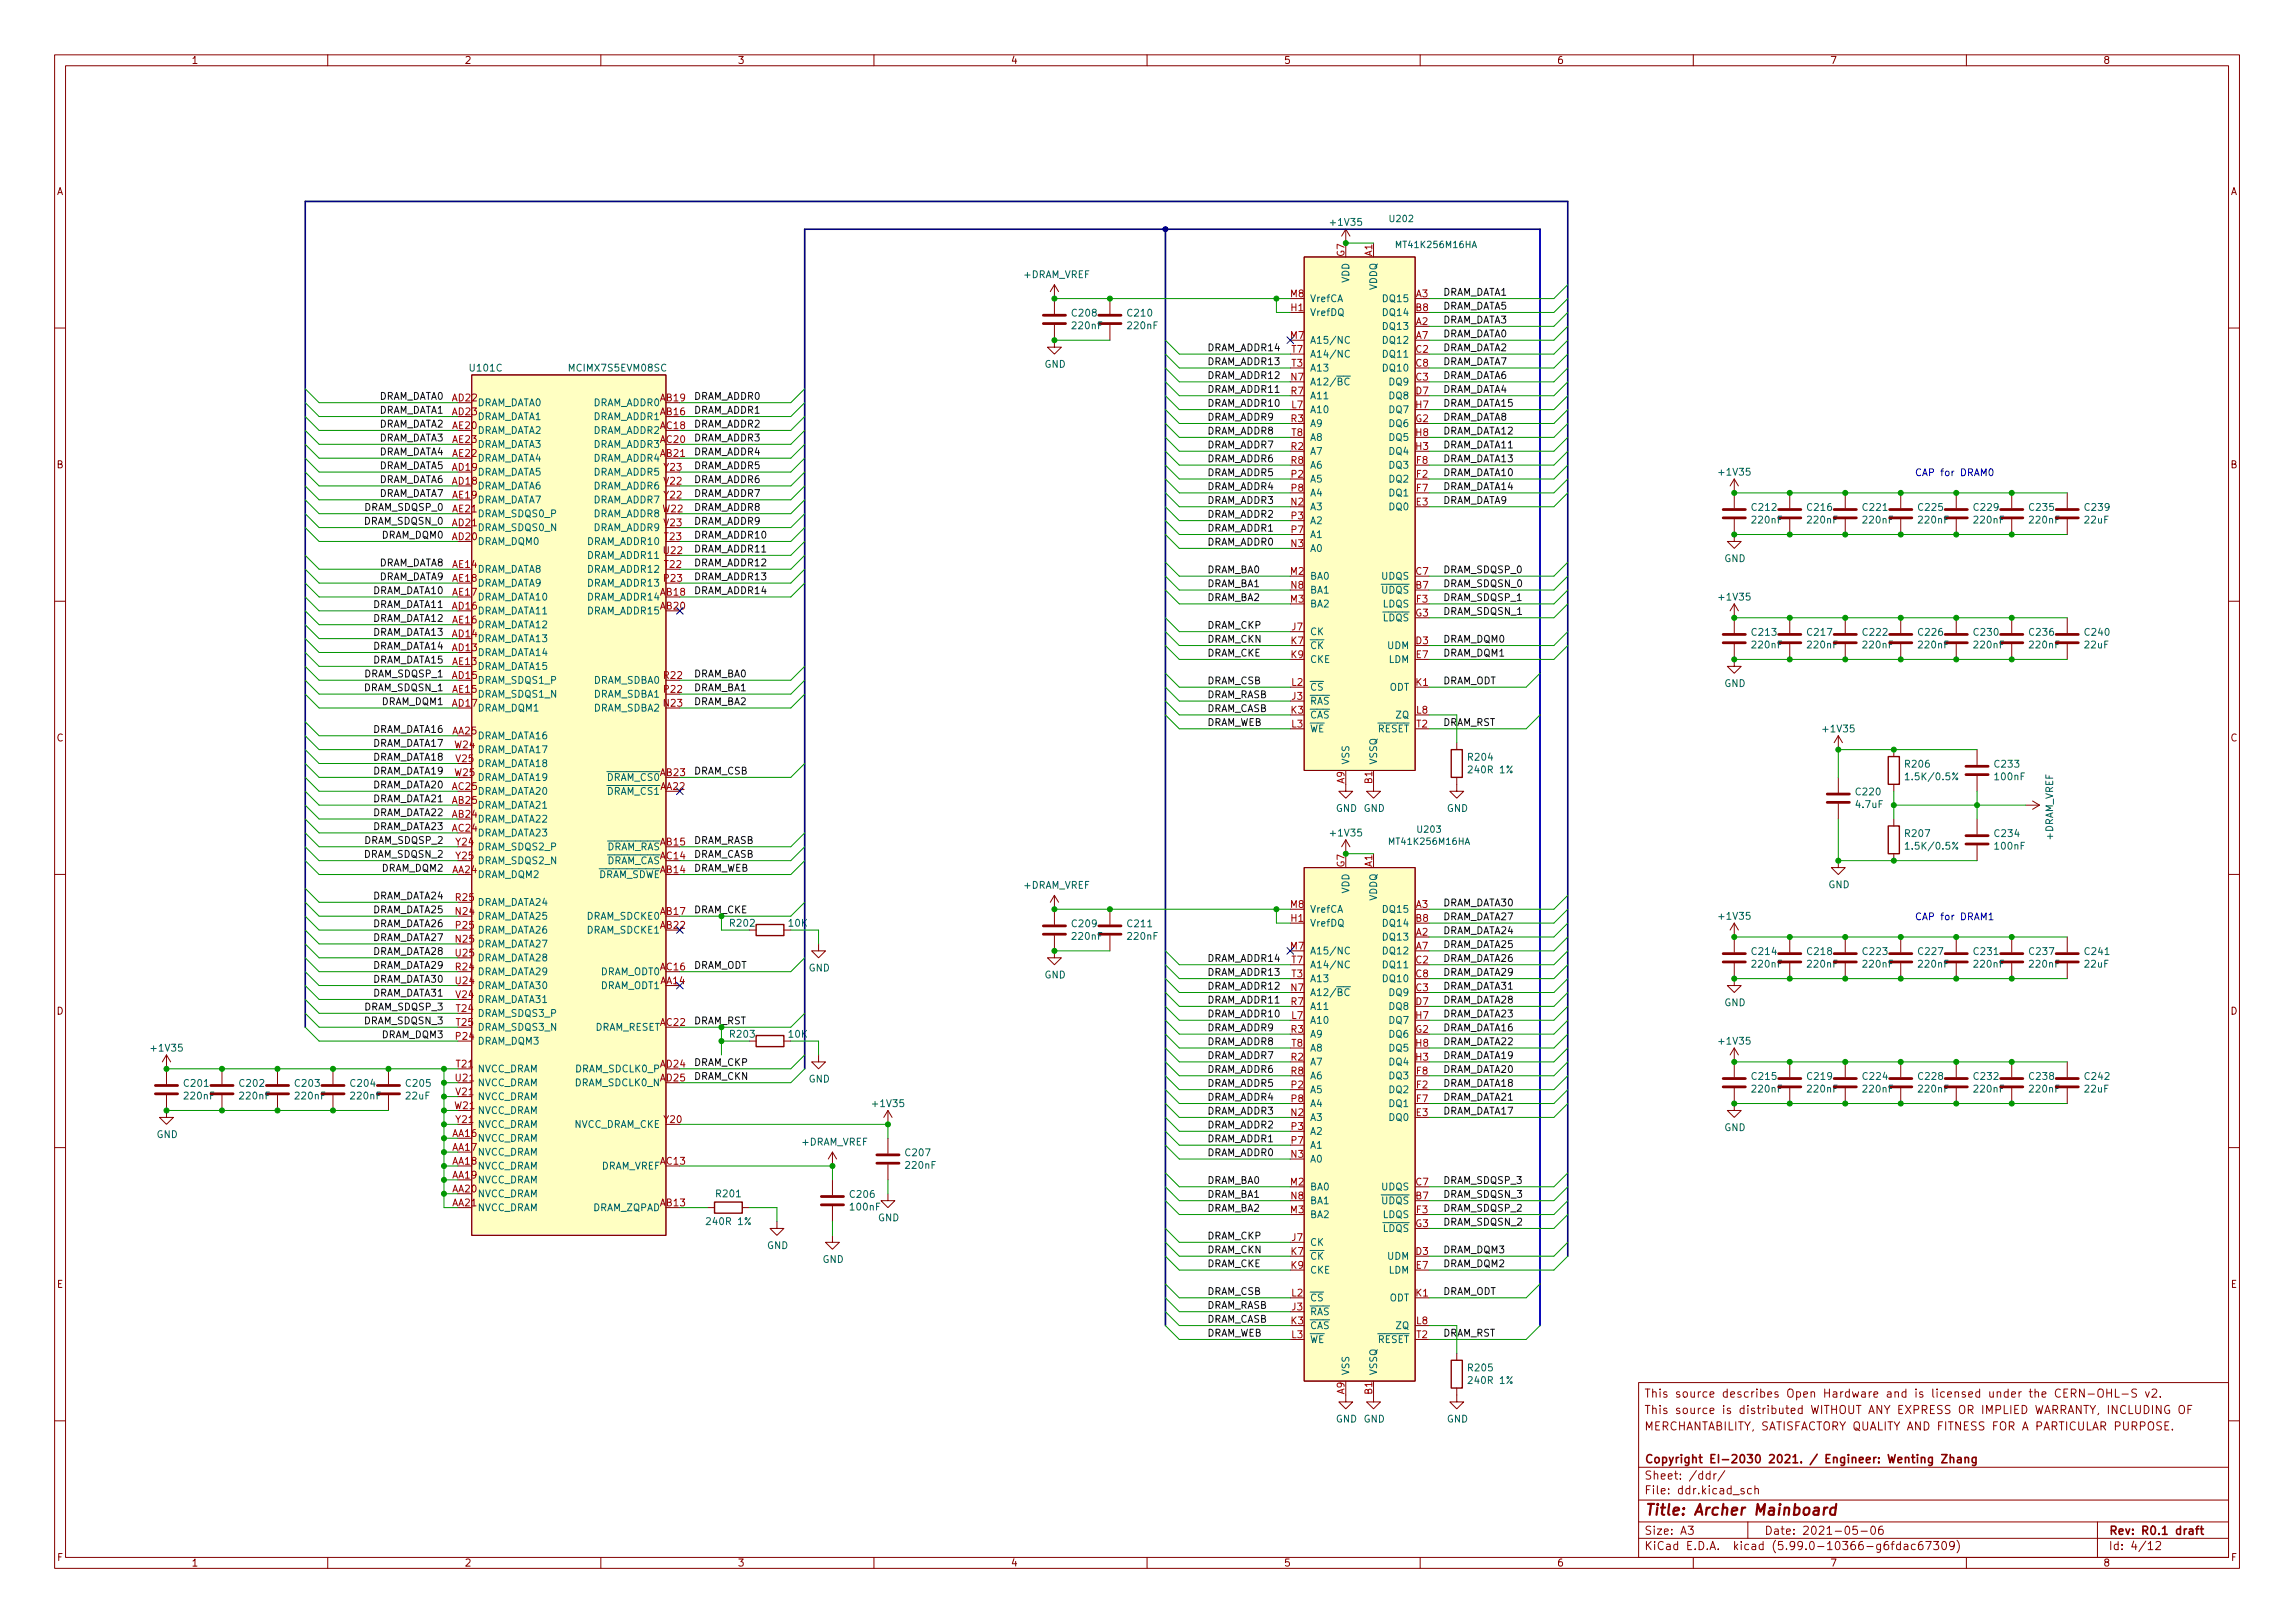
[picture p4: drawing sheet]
<svg xmlns="http://www.w3.org/2000/svg" width="420mm" height="297mm" viewBox="0 0 420 297" stroke-linecap="round" stroke-linejoin="round" font-family="sans-serif">
<defs><g id="words">
<text font-size="2.8" fill="#840000" x="301" y="277.3">Title: Archer Mainboard</text>
<g font-size="2.1" fill="#840000">
<text x="301" y="255.8">This source describes Open Hardware and is licensed under the CERN-OHL-S v2.</text>
<text x="301" y="261.8">MERCHANTABILITY, SATISFACTORY QUALITY AND FITNESS FOR A PARTICULAR PURPOSE.</text>
<text x="301" y="258.8">This source is distributed WITHOUT ANY EXPRESS OR IMPLIED WARRANTY, INCLUDING OF</text>
<text x="301" y="267.8">Copyright EI-2030 2021. / Engineer: Wenting Zhang</text>
<text x="301" y="273.5">File: ddr.kicad_sch</text>
<text x="301" y="270.8">Sheet: /ddr/</text>
<text x="301" y="280.9">Size: A3</text>
<text x="323" y="280.9">Date: 2021-05-06</text>
<text x="386" y="280.9">Rev: R0.1 draft</text>
<text x="301" y="283.7">KiCad E.D.A. kicad (5.99.0-10366-g6fdac67309)</text>
<text x="386" y="283.7">Id: 4/12</text>
</g>
<g font-size="1.8" fill="#840000">
<text x="35" y="11.7">1</text>
<text x="85" y="11.7">2</text>
<text x="135" y="11.7">3</text>
<text x="185" y="11.7">4</text>
<text x="235" y="11.7">5</text>
<text x="285" y="11.7">6</text>
<text x="335" y="11.7">7</text>
<text x="385" y="11.7">8</text>
<text x="10.3" y="35.7">A</text>
<text x="408.3" y="35.7">A</text>
<text x="10.3" y="85.7">B</text>
<text x="408.3" y="85.7">B</text>
<text x="10.3" y="135.7">C</text>
<text x="408.3" y="135.7">C</text>
<text x="10.3" y="185.7">D</text>
<text x="408.3" y="185.7">D</text>
<text x="10.4" y="235.7">E</text>
<text x="408.4" y="235.7">E</text>
<text x="10.4" y="285.7">F</text>
<text x="35" y="286.7">1</text>
<text x="85" y="286.7">2</text>
<text x="135" y="286.7">3</text>
<text x="185" y="286.7">4</text>
<text x="235" y="286.7">5</text>
<text x="285" y="286.7">6</text>
<text x="335" y="286.7">7</text>
<text x="385" y="286.7">8</text>
<text x="408.4" y="285.7">F</text>
</g>
<g font-size="1.8" fill="#006464">
<text x="243.8" y="41.3">+1V35</text>
<text x="187.4" y="50.9">+DRAM_VREF</text>
<text x="247" y="51.8" transform="rotate(-90 247 51.8)">VDD</text>
<text x="252.1" y="53.2" transform="rotate(-90 252.1 53.2)">VDDQ</text>
<text x="196.4" y="57.9">C208</text>
<text x="206.5" y="57.9">C210</text>
<text x="239.8" y="57.8">VrefDQ</text>
<text x="239.8" y="55.3">VrefCA</text>
<text x="253.4" y="55.3">DQ15</text>
<text x="253.4" y="57.8">DQ14</text>
<text x="196.4" y="60.2">220nF</text>
<text x="206.6" y="60.2">220nF</text>
<text x="239.8" y="62.9">A15/NC</text>
<text x="239.8" y="65.4">A14/NC</text>
<text x="253.4" y="60.4">DQ13</text>
<text x="253.4" y="62.9">DQ12</text>
<text x="253.4" y="65.4">DQ11</text>
<text x="86.1" y="68">U101C</text>
<text x="104.4" y="68">MCIMX7S5EVM08SC</text>
<text x="191.2" y="67.3">GND</text>
<text x="239.8" y="70.5">A12/~BC</text>
<text x="239.8" y="68">A13</text>
<text x="253.4" y="68">DQ10</text>
<text x="254.4" y="70.5">DQ9</text>
<text x="87.4" y="74.3">DRAM_DATA0</text>
<text x="87.4" y="76.9">DRAM_DATA1</text>
<text x="108.5" y="76.9">DRAM_ADDR1</text>
<text x="108.5" y="74.3">DRAM_ADDR0</text>
<text x="239.8" y="75.6">A10</text>
<text x="239.8" y="73.1">A11</text>
<text x="254.4" y="73.1">DQ8</text>
<text x="254.4" y="75.6">DQ7</text>
<text x="87.4" y="79.4">DRAM_DATA2</text>
<text x="87.4" y="82">DRAM_DATA3</text>
<text x="108.5" y="79.4">DRAM_ADDR2</text>
<text x="108.5" y="82">DRAM_ADDR3</text>
<text x="239.8" y="83.2">A7</text>
<text x="239.8" y="78.1">A9</text>
<text x="239.8" y="80.7">A8</text>
<text x="254.4" y="78.1">DQ6</text>
<text x="254.4" y="83.2">DQ4</text>
<text x="254.4" y="80.7">DQ5</text>
<text x="87.4" y="89.6">DRAM_DATA6</text>
<text x="87.4" y="87">DRAM_DATA5</text>
<text x="87.4" y="84.5">DRAM_DATA4</text>
<text x="108.5" y="84.5">DRAM_ADDR4</text>
<text x="108.5" y="89.6">DRAM_ADDR6</text>
<text x="108.5" y="87">DRAM_ADDR5</text>
<text x="239.8" y="88.3">A5</text>
<text x="239.8" y="85.8">A6</text>
<text x="254.4" y="88.3">DQ2</text>
<text x="254.4" y="85.8">DQ3</text>
<text x="314.9" y="87">+1V35</text>
<text x="87.4" y="92.1">DRAM_DATA7</text>
<text x="87.4" y="94.7">DRAM_SDQS0_P</text>
<text x="108.5" y="94.7">DRAM_ADDR8</text>
<text x="108.5" y="92.1">DRAM_ADDR7</text>
<text x="239.8" y="93.4">A3</text>
<text x="239.8" y="95.9">A2</text>
<text x="239.8" y="90.8">A4</text>
<text x="254.4" y="93.4">DQ0</text>
<text x="254.4" y="90.8">DQ1</text>
<text x="320.8" y="93.5">C212</text>
<text x="320.9" y="95.8">220nF</text>
<text x="331" y="93.5">C216</text>
<text x="331" y="95.8">220nF</text>
<text x="341.2" y="93.5">C221</text>
<text x="341.2" y="95.8">220nF</text>
<text x="351.3" y="93.5">C225</text>
<text x="351.4" y="95.8">220nF</text>
<text x="361.5" y="93.5">C229</text>
<text x="361.5" y="95.8">220nF</text>
<text x="371.6" y="93.5">C235</text>
<text x="371.7" y="95.8">220nF</text>
<text x="381.7" y="95.8">22uF</text>
<text x="381.8" y="93.5">C239</text>
<text x="87.4" y="99.7">DRAM_DQM0</text>
<text x="87.4" y="97.2">DRAM_SDQS0_N</text>
<text x="107.5" y="99.7">DRAM_ADDR10</text>
<text x="108.5" y="97.2">DRAM_ADDR9</text>
<text x="239.8" y="101">A0</text>
<text x="239.8" y="98.5">A1</text>
<text x="87.4" y="104.8">DRAM_DATA8</text>
<text x="87.4" y="107.4">DRAM_DATA9</text>
<text x="107.5" y="107.4">DRAM_ADDR13</text>
<text x="107.5" y="104.8">DRAM_ADDR12</text>
<text x="107.5" y="102.3">DRAM_ADDR11</text>
<text x="239.8" y="106.1">BA0</text>
<text x="253" y="106.1">UDQS</text>
<text x="315.7" y="102.9">GND</text>
<text x="87.4" y="112.4">DRAM_DATA11</text>
<text x="87.4" y="109.9">DRAM_DATA10</text>
<text x="107.5" y="109.9">DRAM_ADDR14</text>
<text x="107.5" y="112.4">DRAM_ADDR15</text>
<text x="239.8" y="111.2">BA2</text>
<text x="239.8" y="108.6">BA1</text>
<text x="253" y="108.6">~UDQS</text>
<text x="253.2" y="111.2">LDQS</text>
<text x="253.2" y="113.7">~LDQS</text>
<text x="314.9" y="109.9">+1V35</text>
<text x="87.4" y="117.5">DRAM_DATA13</text>
<text x="87.4" y="115">DRAM_DATA12</text>
<text x="239.8" y="116.2">CK</text>
<text x="239.8" y="118.8">~CK</text>
<text x="254" y="118.8">UDM</text>
<text x="320.8" y="116.3">C213</text>
<text x="320.9" y="118.7">220nF</text>
<text x="331" y="116.3">C217</text>
<text x="331" y="118.7">220nF</text>
<text x="341.2" y="116.3">C222</text>
<text x="341.2" y="118.7">220nF</text>
<text x="351.3" y="116.3">C226</text>
<text x="351.4" y="118.7">220nF</text>
<text x="361.5" y="116.3">C230</text>
<text x="361.5" y="118.7">220nF</text>
<text x="371.6" y="116.3">C236</text>
<text x="371.7" y="118.7">220nF</text>
<text x="381.7" y="118.7">22uF</text>
<text x="381.8" y="116.3">C240</text>
<text x="87.4" y="120.1">DRAM_DATA14</text>
<text x="87.4" y="125.1">DRAM_SDQS1_P</text>
<text x="87.4" y="122.6">DRAM_DATA15</text>
<text x="108.6" y="125.1">DRAM_SDBA0</text>
<text x="239.8" y="121.3">CKE</text>
<text x="254.2" y="121.3">LDM</text>
<text x="315.7" y="125.7">GND</text>
<text x="87.4" y="130.2">DRAM_DQM1</text>
<text x="87.4" y="127.7">DRAM_SDQS1_N</text>
<text x="108.6" y="130.2">DRAM_SDBA2</text>
<text x="108.6" y="127.7">DRAM_SDBA1</text>
<text x="239.8" y="128.9">~RAS</text>
<text x="239.8" y="131.5">~CAS</text>
<text x="239.8" y="126.4">~CS</text>
<text x="254.3" y="126.4">ODT</text>
<text x="255.6" y="131.5">ZQ</text>
<text x="87.4" y="135.3">DRAM_DATA16</text>
<text x="87.4" y="137.8">DRAM_DATA17</text>
<text x="239.8" y="134">~WE</text>
<text x="252.2" y="134">~RESET</text>
<text x="334" y="134">+1V35</text>
<text x="87.4" y="140.4">DRAM_DATA18</text>
<text x="87.4" y="142.9">DRAM_DATA19</text>
<text x="111.2" y="142.9">~DRAM_CS0</text>
<text x="247" y="140" transform="rotate(-90 247 140)">VSS</text>
<text x="252.1" y="140" transform="rotate(-90 252.1 140)">VSSQ</text>
<text x="268.9" y="139.2">R204</text>
<text x="269.2" y="141.5">240R 1%</text>
<text x="348.9" y="140.5">R206</text>
<text x="349.5" y="142.8">1.5K/0.5%</text>
<text x="365.3" y="140.5">C233</text>
<text x="365.3" y="142.8">100nF</text>
<text x="87.4" y="148">DRAM_DATA21</text>
<text x="87.4" y="145.5">DRAM_DATA20</text>
<text x="111.2" y="145.5">~DRAM_CS1</text>
<text x="244.5" y="148.6">GND GND</text>
<text x="264.9" y="148.6">GND</text>
<text x="339.9" y="147.9">4.7uF</text>
<text x="339.9" y="145.6">C220</text>
<text x="87.4" y="150.5">DRAM_DATA22</text>
<text x="87.4" y="153.1">DRAM_DATA23</text>
<text x="87.4" y="155.6">DRAM_SDQS2_P</text>
<text x="110.9" y="155.6">~DRAM_RAS</text>
<text x="243.8" y="153.1">+1V35</text>
<text x="348.9" y="153.2">R207</text>
<text x="349.5" y="155.5">1.5K/0.5%</text>
<text x="365.3" y="153.2">C234</text>
<text x="365.3" y="155.5">100nF</text>
<text x="375.9" y="153.8" transform="rotate(-90 375.9 153.8)">+DRAM_VREF</text>
<text x="87.4" y="160.7">DRAM_DQM2</text>
<text x="87.4" y="158.2">DRAM_SDQS2_N</text>
<text x="109.3" y="160.7">~DRAM_SDWE</text>
<text x="110.9" y="158.2">~DRAM_CAS</text>
<text x="87.4" y="165.8">DRAM_DATA24</text>
<text x="187.4" y="162.6">+DRAM_VREF</text>
<text x="239.8" y="167">VrefCA</text>
<text x="247" y="163.5" transform="rotate(-90 247 163.5)">VDD</text>
<text x="252.1" y="164.9" transform="rotate(-90 252.1 164.9)">VDDQ</text>
<text x="253.4" y="167">DQ15</text>
<text x="334.7" y="162.5">GND</text>
<text x="87.4" y="168.3">DRAM_DATA25</text>
<text x="87.4" y="173.4">DRAM_DATA27</text>
<text x="87.4" y="170.9">DRAM_DATA26</text>
<text x="107.4" y="168.3">DRAM_SDCKE0</text>
<text x="107.4" y="170.9">DRAM_SDCKE1</text>
<text x="133.8" y="169.6">R202</text>
<text x="144.4" y="169.6">10K</text>
<text x="196.4" y="169.7">C209</text>
<text x="196.4" y="172">220nF</text>
<text x="206.5" y="169.7">C211</text>
<text x="206.6" y="172">220nF</text>
<text x="239.8" y="169.6">VrefDQ</text>
<text x="253.4" y="172.1">DQ13</text>
<text x="253.4" y="169.6">DQ14</text>
<text x="314.9" y="168.3">+1V35</text>
<text x="87.4" y="178.5">DRAM_DATA29</text>
<text x="87.4" y="175.9">DRAM_DATA28</text>
<text x="109.9" y="178.5">DRAM_ODT0</text>
<text x="148" y="177.8">GND</text>
<text x="191.2" y="179.1">GND</text>
<text x="239.8" y="174.7">A15/NC</text>
<text x="239.8" y="179.7">A13</text>
<text x="239.8" y="177.2">A14/NC</text>
<text x="253.4" y="174.7">DQ12</text>
<text x="253.4" y="177.2">DQ11</text>
<text x="253.4" y="179.7">DQ10</text>
<text x="320.8" y="174.8">C214</text>
<text x="320.9" y="177.1">220nF</text>
<text x="331" y="174.8">C218</text>
<text x="331" y="177.1">220nF</text>
<text x="341.2" y="174.8">C223</text>
<text x="341.2" y="177.1">220nF</text>
<text x="351.3" y="174.8">C227</text>
<text x="351.4" y="177.1">220nF</text>
<text x="361.5" y="174.8">C231</text>
<text x="361.5" y="177.1">220nF</text>
<text x="371.6" y="174.8">C237</text>
<text x="371.7" y="177.1">220nF</text>
<text x="381.7" y="177.1">22uF</text>
<text x="381.8" y="174.8">C241</text>
<text x="87.4" y="181">DRAM_DATA30</text>
<text x="87.4" y="183.6">DRAM_DATA31</text>
<text x="109.9" y="181">DRAM_ODT1</text>
<text x="239.8" y="182.3">A12/~BC</text>
<text x="239.8" y="184.8">A11</text>
<text x="254.4" y="182.3">DQ9</text>
<text x="254.4" y="184.8">DQ8</text>
<text x="315.7" y="184.1">GND</text>
<text x="87.4" y="191.2">DRAM_DQM3</text>
<text x="87.4" y="186.1">DRAM_SDQS3_P</text>
<text x="87.4" y="188.6">DRAM_SDQS3_N</text>
<text x="108.7" y="188.6">DRAM_RESET</text>
<text x="133.8" y="189.9">R203</text>
<text x="144.4" y="189.9">10K</text>
<text x="239.8" y="187.4">A10</text>
<text x="239.8" y="189.9">A9</text>
<text x="254.4" y="189.9">DQ6</text>
<text x="254.4" y="187.4">DQ7</text>
<text x="314.9" y="191.2">+1V35</text>
<text x="27.9" y="192.4">+1V35</text>
<text x="87.4" y="196.3">NVCC_DRAM</text>
<text x="105.4" y="196.3">DRAM_SDCLK0_P</text>
<text x="239.8" y="195">A7</text>
<text x="239.8" y="197.5">A6</text>
<text x="239.8" y="192.4">A8</text>
<text x="254.4" y="197.5">DQ3</text>
<text x="254.4" y="195">DQ4</text>
<text x="254.4" y="192.4">DQ5</text>
<text x="320.8" y="197.6">C215</text>
<text x="331" y="197.6">C219</text>
<text x="341.2" y="197.6">C224</text>
<text x="351.3" y="197.6">C228</text>
<text x="361.5" y="197.6">C232</text>
<text x="371.6" y="197.6">C238</text>
<text x="381.8" y="197.6">C242</text>
<text x="33.8" y="198.9">C201</text>
<text x="33.9" y="201.2">220nF</text>
<text x="44" y="198.9">C202</text>
<text x="44" y="201.2">220nF</text>
<text x="54.1" y="198.9">C203</text>
<text x="54.2" y="201.2">220nF</text>
<text x="64.3" y="198.9">C204</text>
<text x="64.3" y="201.2">220nF</text>
<text x="74.4" y="201.2">22uF</text>
<text x="74.5" y="198.9">C205</text>
<text x="87.4" y="198.8">NVCC_DRAM</text>
<text x="87.4" y="201.3">NVCC_DRAM</text>
<text x="87.4" y="203.9">NVCC_DRAM</text>
<text x="105.3" y="198.8">DRAM_SDCLK0_N</text>
<text x="148" y="198.1">GND</text>
<text x="160" y="202.6">+1V35</text>
<text x="239.8" y="200.1">A5</text>
<text x="239.8" y="202.6">A4</text>
<text x="254.4" y="200.1">DQ2</text>
<text x="254.4" y="202.6">DQ1</text>
<text x="320.9" y="199.9">220nF</text>
<text x="331" y="199.9">220nF</text>
<text x="341.2" y="199.9">220nF</text>
<text x="351.4" y="199.9">220nF</text>
<text x="361.5" y="199.9">220nF</text>
<text x="371.7" y="199.9">220nF</text>
<text x="381.7" y="199.9">22uF</text>
<text x="28.6" y="208.3">GND</text>
<text x="87.4" y="209">NVCC_DRAM</text>
<text x="87.4" y="206.4">NVCC_DRAM</text>
<text x="104.9" y="206.4">NVCC_DRAM_CKE</text>
<text x="146.8" y="209.6">+DRAM_VREF</text>
<text x="239.8" y="205.1">A3</text>
<text x="239.8" y="207.7">A2</text>
<text x="254.4" y="205.1">DQ0</text>
<text x="315.7" y="207">GND</text>
<text x="87.4" y="211.5">NVCC_DRAM</text>
<text x="87.4" y="214">NVCC_DRAM</text>
<text x="109.9" y="214">DRAM_VREF</text>
<text x="165.9" y="211.6">C207</text>
<text x="165.9" y="213.9">220nF</text>
<text x="239.8" y="212.8">A0</text>
<text x="239.8" y="210.2">A1</text>
<text x="87.4" y="216.6">NVCC_DRAM</text>
<text x="87.4" y="219.1">NVCC_DRAM</text>
<text x="87.4" y="221.7">NVCC_DRAM</text>
<text x="108.4" y="221.7">DRAM_ZQPAD</text>
<text x="131.2" y="219.1">R201</text>
<text x="155.7" y="219.2">C206</text>
<text x="155.8" y="221.5">100nF</text>
<text x="239.8" y="217.8">BA0</text>
<text x="239.8" y="220.4">BA1</text>
<text x="253" y="220.4">~UDQS</text>
<text x="253" y="217.8">UDQS</text>
<text x="129.7" y="224.2">240R 1%</text>
<text x="160.7" y="223.5">GND</text>
<text x="239.8" y="222.9">BA2</text>
<text x="253.2" y="222.9">LDQS</text>
<text x="253.2" y="225.5">~LDQS</text>
<text x="140.4" y="228.6">GND</text>
<text x="150.6" y="231.1">GND</text>
<text x="239.8" y="228">CK</text>
<text x="239.8" y="230.5">~CK</text>
<text x="239.8" y="233.1">CKE</text>
<text x="254" y="230.5">UDM</text>
<text x="254.2" y="233.1">LDM</text>
<text x="239.8" y="238.2">~CS</text>
<text x="254.3" y="238.2">ODT</text>
<text x="239.8" y="240.7">~RAS</text>
<text x="239.8" y="243.2">~CAS</text>
<text x="239.8" y="245.8">~WE</text>
<text x="252.2" y="245.8">~RESET</text>
<text x="255.6" y="243.2">ZQ</text>
<text x="247" y="251.8" transform="rotate(-90 247 251.8)">VSS</text>
<text x="252.1" y="251.8" transform="rotate(-90 252.1 251.8)">VSSQ</text>
<text x="268.9" y="251">R205</text>
<text x="269.2" y="253.3">240R 1%</text>
<text x="244.5" y="260.3">GND GND</text>
<text x="264.9" y="260.3">GND</text>
</g>
<g font-size="1.8" fill="#a90000">
<text x="246.1" y="46.9" transform="rotate(-90 246.1 46.9)">G7</text>
<text x="251.2" y="46.9" transform="rotate(-90 251.2 46.9)">A1</text>
<text x="236.3" y="54.4">M8</text>
<text x="236.4" y="56.9">H1</text>
<text x="259.2" y="59.5">A2</text>
<text x="259.2" y="54.4">A3</text>
<text x="259.2" y="56.9">B8</text>
<text x="236.3" y="62">M7</text>
<text x="236.5" y="64.6">T7</text>
<text x="259.2" y="62">A7</text>
<text x="259.2" y="64.6">C2</text>
<text x="236.4" y="69.6">N7</text>
<text x="236.5" y="67.1">T3</text>
<text x="259.2" y="69.6">C3</text>
<text x="259.2" y="67.1">C8</text>
<text x="82.8" y="73.4">AD22</text>
<text x="82.8" y="76">AD23</text>
<text x="120.9" y="76">AB16</text>
<text x="120.9" y="73.4">AB19</text>
<text x="236.4" y="77.3">R3</text>
<text x="236.4" y="72.2">R7</text>
<text x="236.5" y="74.7">L7</text>
<text x="259.2" y="77.3">G2</text>
<text x="259.2" y="72.2">D7</text>
<text x="259.2" y="74.7">H7</text>
<text x="82.9" y="78.5">AE20</text>
<text x="82.9" y="83.6">AE22</text>
<text x="82.9" y="81.1">AE23</text>
<text x="120.9" y="83.6">AB21</text>
<text x="120.9" y="78.5">AC18</text>
<text x="120.9" y="81.1">AC20</text>
<text x="236.4" y="82.3">R2</text>
<text x="236.5" y="79.8">T8</text>
<text x="259.2" y="82.3">H3</text>
<text x="259.2" y="79.8">H8</text>
<text x="82.8" y="88.7">AD18</text>
<text x="82.8" y="86.1">AD19</text>
<text x="121.6" y="88.7">V22</text>
<text x="121.6" y="86.1">Y23</text>
<text x="236.4" y="84.9">R8</text>
<text x="236.4" y="87.4">P2</text>
<text x="236.4" y="90">P8</text>
<text x="259.3" y="87.4">F2</text>
<text x="259.3" y="90">F7</text>
<text x="259.3" y="84.9">F8</text>
<text x="82.9" y="91.2">AE19</text>
<text x="82.9" y="93.8">AE21</text>
<text x="121.4" y="93.8">W22</text>
<text x="121.6" y="91.2">Y22</text>
<text x="236.4" y="92.5">N2</text>
<text x="236.4" y="95">P3</text>
<text x="259.3" y="92.5">E3</text>
<text x="82.8" y="98.8">AD20</text>
<text x="82.8" y="96.3">AD21</text>
<text x="121.6" y="101.4">U22</text>
<text x="121.6" y="96.3">V23</text>
<text x="121.7" y="98.8">T23</text>
<text x="236.4" y="100.1">N3</text>
<text x="236.4" y="97.6">P7</text>
<text x="82.9" y="103.9">AE14</text>
<text x="82.9" y="106.5">AE18</text>
<text x="121.6" y="106.5">P23</text>
<text x="121.7" y="103.9">T22</text>
<text x="236.3" y="105.2">M2</text>
<text x="236.4" y="107.7">N8</text>
<text x="259.2" y="107.7">B7</text>
<text x="259.2" y="105.2">C7</text>
<text x="82.8" y="111.5">AD16</text>
<text x="82.9" y="109">AE17</text>
<text x="120.9" y="109">AB18</text>
<text x="120.9" y="111.5">AB20</text>
<text x="236.3" y="110.3">M3</text>
<text x="259.2" y="112.8">G3</text>
<text x="259.3" y="110.3">F3</text>
<text x="82.8" y="119.2">AD13</text>
<text x="82.8" y="116.6">AD14</text>
<text x="82.9" y="114.1">AE16</text>
<text x="236.4" y="117.9">K7</text>
<text x="236.5" y="115.4">J7</text>
<text x="259.2" y="117.9">D3</text>
<text x="82.8" y="124.2">AD15</text>
<text x="82.9" y="121.7">AE13</text>
<text x="121.6" y="124.2">R22</text>
<text x="236.4" y="120.4">K9</text>
<text x="236.5" y="125.5">L2</text>
<text x="259.2" y="125.5">K1</text>
<text x="259.3" y="120.4">E7</text>
<text x="82.8" y="129.3">AD17</text>
<text x="82.9" y="126.8">AE15</text>
<text x="121.6" y="129.3">N23</text>
<text x="121.6" y="126.8">P22</text>
<text x="236.4" y="130.6">K3</text>
<text x="236.5" y="128.1">J3</text>
<text x="259.3" y="130.6">L8</text>
<text x="82.8" y="134.4">AA25</text>
<text x="83.3" y="136.9">W24</text>
<text x="236.5" y="133.1">L3</text>
<text x="259.3" y="133.1">T2</text>
<text x="83.3" y="142">W25</text>
<text x="83.5" y="139.5">V25</text>
<text x="120.9" y="142">AB23</text>
<text x="246.1" y="143.4" transform="rotate(-90 246.1 143.4)">A9</text>
<text x="251.2" y="143.4" transform="rotate(-90 251.2 143.4)">B1</text>
<text x="82.8" y="149.6">AB24</text>
<text x="82.8" y="147.1">AB25</text>
<text x="82.8" y="144.6">AC25</text>
<text x="120.9" y="144.6">AA22</text>
<text x="82.8" y="152.2">AC24</text>
<text x="83.5" y="154.7">Y24</text>
<text x="120.9" y="154.7">AB15</text>
<text x="82.8" y="159.8">AA24</text>
<text x="83.5" y="157.3">Y25</text>
<text x="120.9" y="159.8">AB14</text>
<text x="120.9" y="157.3">AC14</text>
<text x="246.1" y="158.7" transform="rotate(-90 246.1 158.7)">G7</text>
<text x="251.2" y="158.6" transform="rotate(-90 251.2 158.6)">A1</text>
<text x="83.5" y="167.4">N24</text>
<text x="83.5" y="164.9">R25</text>
<text x="120.9" y="167.4">AB17</text>
<text x="236.3" y="166.2">M8</text>
<text x="259.2" y="166.2">A3</text>
<text x="83.5" y="172.5">N25</text>
<text x="83.5" y="170">P25</text>
<text x="120.9" y="170">AB22</text>
<text x="236.3" y="173.8">M7</text>
<text x="236.4" y="168.7">H1</text>
<text x="259.2" y="171.2">A2</text>
<text x="259.2" y="173.8">A7</text>
<text x="259.2" y="168.7">B8</text>
<text x="83.5" y="177.6">R24</text>
<text x="83.5" y="175">U25</text>
<text x="120.9" y="177.6">AC16</text>
<text x="236.5" y="178.9">T3</text>
<text x="236.5" y="176.3">T7</text>
<text x="259.2" y="176.3">C2</text>
<text x="259.2" y="178.9">C8</text>
<text x="83.5" y="180.1">U24</text>
<text x="83.5" y="182.7">V24</text>
<text x="83.6" y="185.2">T24</text>
<text x="120.9" y="180.1">AA14</text>
<text x="236.4" y="181.4">N7</text>
<text x="236.4" y="183.9">R7</text>
<text x="259.2" y="181.4">C3</text>
<text x="259.2" y="183.9">D7</text>
<text x="83.5" y="190.3">P24</text>
<text x="83.6" y="187.7">T25</text>
<text x="120.9" y="187.7">AC22</text>
<text x="236.4" y="189">R3</text>
<text x="236.5" y="186.5">L7</text>
<text x="236.5" y="191.6">T8</text>
<text x="259.2" y="189">G2</text>
<text x="259.2" y="186.5">H7</text>
<text x="259.2" y="191.6">H8</text>
<text x="83.5" y="197.9">U21</text>
<text x="83.6" y="195.4">T21</text>
<text x="120.9" y="195.4">AD24</text>
<text x="120.9" y="197.9">AD25</text>
<text x="236.4" y="194.1">R2</text>
<text x="236.4" y="196.6">R8</text>
<text x="259.2" y="194.1">H3</text>
<text x="259.3" y="196.6">F8</text>
<text x="83.3" y="203">W21</text>
<text x="83.5" y="200.4">V21</text>
<text x="236.4" y="199.2">P2</text>
<text x="236.4" y="201.7">P8</text>
<text x="259.3" y="199.2">F2</text>
<text x="259.3" y="201.7">F7</text>
<text x="82.8" y="208.1">AA16</text>
<text x="83.5" y="205.5">Y21</text>
<text x="121.6" y="205.5">Y20</text>
<text x="236.4" y="204.3">N2</text>
<text x="236.4" y="206.8">P3</text>
<text x="236.4" y="209.3">P7</text>
<text x="259.3" y="204.3">E3</text>
<text x="82.8" y="210.6">AA17</text>
<text x="82.8" y="213.1">AA18</text>
<text x="82.8" y="215.7">AA19</text>
<text x="120.9" y="213.1">AC13</text>
<text x="236.4" y="211.9">N3</text>
<text x="82.8" y="218.2">AA20</text>
<text x="82.8" y="220.8">AA21</text>
<text x="120.9" y="220.8">AB13</text>
<text x="236.3" y="217">M2</text>
<text x="236.4" y="219.5">N8</text>
<text x="259.2" y="219.5">B7</text>
<text x="259.2" y="217">C7</text>
<text x="236.3" y="222">M3</text>
<text x="236.5" y="227.1">J7</text>
<text x="259.2" y="224.6">G3</text>
<text x="259.3" y="222">F3</text>
<text x="236.4" y="229.7">K7</text>
<text x="236.4" y="232.2">K9</text>
<text x="259.2" y="229.7">D3</text>
<text x="259.3" y="232.2">E7</text>
<text x="236.5" y="237.3">L2</text>
<text x="236.5" y="239.8">J3</text>
<text x="259.2" y="237.3">K1</text>
<text x="236.4" y="242.4">K3</text>
<text x="236.5" y="244.9">L3</text>
<text x="259.3" y="242.4">L8</text>
<text x="259.3" y="244.9">T2</text>
<text x="246.1" y="255.2" transform="rotate(-90 246.1 255.2)">A9</text>
<text x="251.2" y="255.2" transform="rotate(-90 251.2 255.2)">B1</text>
</g>
<g font-size="1.8" fill="#0f0f0f">
<text x="264.2" y="54.1">DRAM_DATA1</text>
<text x="264.2" y="56.6">DRAM_DATA5</text>
<text x="264.2" y="59.2">DRAM_DATA3</text>
<text x="221" y="64.3">DRAM_ADDR14</text>
<text x="264.2" y="64.3">DRAM_DATA2</text>
<text x="264.2" y="61.7">DRAM_DATA0</text>
<text x="221" y="66.8">DRAM_ADDR13</text>
<text x="221" y="69.3">DRAM_ADDR12</text>
<text x="221" y="71.9">DRAM_ADDR11</text>
<text x="264.2" y="69.3">DRAM_DATA6</text>
<text x="264.2" y="66.8">DRAM_DATA7</text>
<text x="264.2" y="71.9">DRAM_DATA4</text>
<text x="69.1" y="75.7">DRAM_DATA1</text>
<text x="69.1" y="73.2">DRAM_DATA0</text>
<text x="127" y="73.2">DRAM_ADDR0</text>
<text x="127" y="75.7">DRAM_ADDR1</text>
<text x="221" y="74.4">DRAM_ADDR10</text>
<text x="221" y="77">DRAM_ADDR9</text>
<text x="264.2" y="74.4">DRAM_DATA15</text>
<text x="264.2" y="77">DRAM_DATA8</text>
<text x="69.1" y="80.8">DRAM_DATA3</text>
<text x="69.1" y="78.2">DRAM_DATA2</text>
<text x="69.1" y="83.3">DRAM_DATA4</text>
<text x="127" y="78.2">DRAM_ADDR2</text>
<text x="127" y="80.8">DRAM_ADDR3</text>
<text x="127" y="83.3">DRAM_ADDR4</text>
<text x="221" y="79.5">DRAM_ADDR8</text>
<text x="221" y="82">DRAM_ADDR7</text>
<text x="264.2" y="79.5">DRAM_DATA12</text>
<text x="264.2" y="82">DRAM_DATA11</text>
<text x="69.1" y="85.9">DRAM_DATA5</text>
<text x="69.1" y="88.4">DRAM_DATA6</text>
<text x="127" y="85.9">DRAM_ADDR5</text>
<text x="127" y="88.4">DRAM_ADDR6</text>
<text x="221" y="89.7">DRAM_ADDR4</text>
<text x="221" y="84.6">DRAM_ADDR6</text>
<text x="221" y="87.1">DRAM_ADDR5</text>
<text x="264.2" y="89.7">DRAM_DATA14</text>
<text x="264.2" y="84.6">DRAM_DATA13</text>
<text x="264.2" y="87.1">DRAM_DATA10</text>
<text x="66.8" y="93.5">DRAM_SDQSP_0</text>
<text x="69.1" y="90.9">DRAM_DATA7</text>
<text x="127" y="90.9">DRAM_ADDR7</text>
<text x="127" y="93.5">DRAM_ADDR8</text>
<text x="221" y="92.2">DRAM_ADDR3</text>
<text x="221" y="94.7">DRAM_ADDR2</text>
<text x="264.2" y="92.2">DRAM_DATA9</text>
<text x="66.7" y="96">DRAM_SDQSN_0</text>
<text x="69.9" y="98.6">DRAM_DQM0</text>
<text x="127" y="96">DRAM_ADDR9</text>
<text x="127" y="98.6">DRAM_ADDR10</text>
<text x="127" y="101.1">DRAM_ADDR11</text>
<text x="221" y="97.3">DRAM_ADDR1</text>
<text x="221" y="99.8">DRAM_ADDR0</text>
<text x="69.1" y="103.6">DRAM_DATA8</text>
<text x="69.1" y="106.2">DRAM_DATA9</text>
<text x="127" y="106.2">DRAM_ADDR13</text>
<text x="127" y="103.6">DRAM_ADDR12</text>
<text x="221" y="104.9">DRAM_BA0</text>
<text x="221" y="107.4">DRAM_BA1</text>
<text x="264.2" y="104.9">DRAM_SDQSP_0</text>
<text x="264.2" y="107.4">DRAM_SDQSN_0</text>
<text x="68.1" y="111.3">DRAM_DATA11</text>
<text x="68.1" y="113.8">DRAM_DATA12</text>
<text x="68.1" y="108.7">DRAM_DATA10</text>
<text x="127" y="108.7">DRAM_ADDR14</text>
<text x="221" y="110">DRAM_BA2</text>
<text x="264.2" y="110">DRAM_SDQSP_1</text>
<text x="264.2" y="112.5">DRAM_SDQSN_1</text>
<text x="68.1" y="116.3">DRAM_DATA13</text>
<text x="68.1" y="118.9">DRAM_DATA14</text>
<text x="221" y="117.6">DRAM_CKN</text>
<text x="221" y="115.1">DRAM_CKP</text>
<text x="264.2" y="117.6">DRAM_DQM0</text>
<text x="66.8" y="124">DRAM_SDQSP_1</text>
<text x="68.1" y="121.4">DRAM_DATA15</text>
<text x="127" y="124">DRAM_BA0</text>
<text x="221" y="120.1">DRAM_CKE</text>
<text x="221" y="125.2">DRAM_CSB</text>
<text x="264.2" y="120.1">DRAM_DQM1</text>
<text x="264.2" y="125.2">DRAM_ODT</text>
<text x="66.7" y="126.5">DRAM_SDQSN_1</text>
<text x="69.9" y="129">DRAM_DQM1</text>
<text x="127" y="129">DRAM_BA2</text>
<text x="127" y="126.5">DRAM_BA1</text>
<text x="221" y="127.8">DRAM_RASB</text>
<text x="221" y="130.3">DRAM_CASB</text>
<text x="68.1" y="136.7">DRAM_DATA17</text>
<text x="68.1" y="134.1">DRAM_DATA16</text>
<text x="221" y="132.8">DRAM_WEB</text>
<text x="264.2" y="132.8">DRAM_RST</text>
<text x="68.1" y="141.7">DRAM_DATA19</text>
<text x="68.1" y="139.2">DRAM_DATA18</text>
<text x="127" y="141.7">DRAM_CSB</text>
<text x="68.1" y="149.4">DRAM_DATA22</text>
<text x="68.1" y="146.8">DRAM_DATA21</text>
<text x="68.1" y="144.3">DRAM_DATA20</text>
<text x="66.8" y="154.4">DRAM_SDQSP_2</text>
<text x="68.1" y="151.9">DRAM_DATA23</text>
<text x="127" y="154.4">DRAM_RASB</text>
<text x="66.7" y="157">DRAM_SDQSN_2</text>
<text x="69.9" y="159.5">DRAM_DQM2</text>
<text x="127" y="159.5">DRAM_WEB</text>
<text x="127" y="157">DRAM_CASB</text>
<text x="68.1" y="167.1">DRAM_DATA25</text>
<text x="68.1" y="164.6">DRAM_DATA24</text>
<text x="127" y="167.1">DRAM_CKE</text>
<text x="264.2" y="165.9">DRAM_DATA30</text>
<text x="68.1" y="172.2">DRAM_DATA27</text>
<text x="68.1" y="169.7">DRAM_DATA26</text>
<text x="264.2" y="168.4">DRAM_DATA27</text>
<text x="264.2" y="170.9">DRAM_DATA24</text>
<text x="264.2" y="173.5">DRAM_DATA25</text>
<text x="68.1" y="179.8">DRAM_DATA30</text>
<text x="68.1" y="177.3">DRAM_DATA29</text>
<text x="68.1" y="174.8">DRAM_DATA28</text>
<text x="127" y="177.3">DRAM_ODT</text>
<text x="221" y="178.6">DRAM_ADDR13</text>
<text x="221" y="176">DRAM_ADDR14</text>
<text x="264.2" y="176">DRAM_DATA26</text>
<text x="264.2" y="178.6">DRAM_DATA29</text>
<text x="66.8" y="184.9">DRAM_SDQSP_3</text>
<text x="68.1" y="182.4">DRAM_DATA31</text>
<text x="221" y="181.1">DRAM_ADDR12</text>
<text x="221" y="183.6">DRAM_ADDR11</text>
<text x="264.2" y="181.1">DRAM_DATA31</text>
<text x="264.2" y="183.6">DRAM_DATA28</text>
<text x="66.7" y="187.5">DRAM_SDQSN_3</text>
<text x="69.9" y="190">DRAM_DQM3</text>
<text x="127" y="187.5">DRAM_RST</text>
<text x="221" y="191.3">DRAM_ADDR8</text>
<text x="221" y="188.7">DRAM_ADDR9</text>
<text x="221" y="186.2">DRAM_ADDR10</text>
<text x="264.2" y="186.2">DRAM_DATA23</text>
<text x="264.2" y="188.7">DRAM_DATA16</text>
<text x="264.2" y="191.3">DRAM_DATA22</text>
<text x="127" y="197.6">DRAM_CKN</text>
<text x="127" y="195.1">DRAM_CKP</text>
<text x="221" y="196.3">DRAM_ADDR6</text>
<text x="221" y="193.8">DRAM_ADDR7</text>
<text x="264.2" y="193.8">DRAM_DATA19</text>
<text x="264.2" y="196.3">DRAM_DATA20</text>
<text x="221" y="201.4">DRAM_ADDR4</text>
<text x="221" y="198.9">DRAM_ADDR5</text>
<text x="221" y="204">DRAM_ADDR3</text>
<text x="264.2" y="201.4">DRAM_DATA21</text>
<text x="264.2" y="204">DRAM_DATA17</text>
<text x="264.2" y="198.9">DRAM_DATA18</text>
<text x="221" y="209">DRAM_ADDR1</text>
<text x="221" y="206.5">DRAM_ADDR2</text>
<text x="221" y="211.6">DRAM_ADDR0</text>
<text x="221" y="216.7">DRAM_BA0</text>
<text x="221" y="221.7">DRAM_BA2</text>
<text x="221" y="219.2">DRAM_BA1</text>
<text x="264.2" y="216.7">DRAM_SDQSP_3</text>
<text x="264.2" y="221.7">DRAM_SDQSP_2</text>
<text x="264.2" y="219.2">DRAM_SDQSN_3</text>
<text x="221" y="226.8">DRAM_CKP</text>
<text x="264.2" y="224.3">DRAM_SDQSN_2</text>
<text x="221" y="231.9">DRAM_CKE</text>
<text x="221" y="229.4">DRAM_CKN</text>
<text x="264.2" y="231.9">DRAM_DQM2</text>
<text x="264.2" y="229.4">DRAM_DQM3</text>
<text x="221" y="239.5">DRAM_RASB</text>
<text x="221" y="237">DRAM_CSB</text>
<text x="264.2" y="237">DRAM_ODT</text>
<text x="221" y="242.1">DRAM_CASB</text>
<text x="221" y="244.6">DRAM_WEB</text>
<text x="264.2" y="244.6">DRAM_RST</text>
</g>
<g font-size="1.8" fill="#0000c2">
<text x="350.5" y="87.1">CAP for DRAM0</text>
<text x="350.5" y="168.4">CAP for DRAM1</text>
</g>
<g font-size="1.7" fill="#006464">
<text x="254.6" y="40.6">U202</text>
<text x="256" y="45.4">MT41K256M16HA</text>
<text x="254.7" y="154.6">MT41K256M16HA</text>
<text x="259.6" y="152.4">U203</text>
</g>
</g></defs>
<g fill="none" stroke="#840000" stroke-width=".18">
<path d="M10 10h400v277h-400zM12 12h396v273h-396zM60 10v2M110 10v2M160 10v2M210 10v2M260 10v2M310 10v2M360 10v2M193 59.5v4h1.3l-1.3 1.3-1.2-1.3h1.2M193 52.1v5.3M193 52.1l-.7 1.3"/>
<path d="M193 52.1l.8 1.3M203.2 54.6v2.8M203.2 59.5v2.8M238.8 47h20.3v94h-20.3zM246.4 41.9v2.6M246.4 41.9l-.8 1.3M246.4 41.9l.7 1.3M10 60h2M86.4 68.6h35.5v157.5h-35.5zM408 60h2M317.5 95v4.1h1.3l-1.3 1.3-1.3-1.3h1.3M317.5 87.7v5.3"/>
<path d="M317.5 87.7l-.8 1.2M317.5 87.7l.8 1.2M327.7 90.2v2.8M327.7 95v2.8M337.8 90.2v2.8M337.8 95v2.8M348 90.2v2.8M348 95v2.8M358.1 90.2v2.8M358.1 95v2.8M368.3 90.2v2.8M368.3 95v2.8"/>
<path d="M378.5 90.2v2.8M378.5 95v2.8M10 110h2M317.5 117.9v4.1h1.3l-1.3 1.2-1.3-1.2h1.3M317.5 110.5v5.4M317.5 110.5l-.8 1.3M317.5 110.5l.8 1.3M327.7 113.1v2.8M327.7 117.9v2.8M337.8 113.1v2.8M337.8 117.9v2.8M348 113.1v2.8"/>
<path d="M348 117.9v2.8M358.1 113.1v2.8M358.1 117.9v2.8M368.3 113.1v2.8M368.3 117.9v2.8M378.5 113.1v2.8M378.5 117.9v2.8M408 110h2M266.7 135.9v1.3M336.5 134.7v2.5M336.5 134.7l-.7 1.2M336.5 134.7l.8 1.2"/>
<path d="M346.7 137.2v1.3M361.9 137.2v2.8M238.8 158.8h20.3v94h-20.3zM246.4 143.5v1.3h1.2l-1.2 1.3-1.3-1.3h1.3M246.4 153.7l-.8 1.3M246.4 153.7v2.5M246.4 153.7l.7 1.3M251.5 143.5v1.3h1.2l-1.2 1.3-1.3-1.3h1.3M266.7 142.3v2.5h1.3l-1.3 1.3-1.3-1.3h1.3M336.5 157.5v1.3h1.3l-1.3 1.3-1.2-1.3h1.2M336.5 142.3v2.8M336.5 147.1v2.8"/>
<path d="M346.7 143.5v1.3M346.7 149.9v1.3M346.7 156.2v1.3M361.9 142v2.8M361.9 149.9v2.8M361.9 154.7v2.8M370.8 147.4h2.6M372.1 146.6l1.3 .8M373.4 147.4l-1.3 .7M10 160h2M143.5 170.2h1.3M149.9 172.8v1.2h1.2l-1.2 1.3-1.3-1.3h1.3"/>
<path d="M193 171.2v4.1h1.3l-1.3 1.3-1.2-1.3h1.2M193 163.9l-.7 1.2M193 163.9v5.3M193 163.9l.8 1.2M203.2 166.4v2.8M203.2 171.2v2.8M317.5 176.3v4.1h1.3l-1.3 1.2-1.3-1.2h1.3M317.5 168.9v5.4M317.5 168.9l-.8 1.3M317.5 168.9l.8 1.3M327.7 171.5v2.8M327.7 176.3v2.8"/>
<path d="M337.8 171.5v2.8M337.8 176.3v2.8M348 171.5v2.8M348 176.3v2.8M358.1 171.5v2.8M358.1 176.3v2.8M368.3 171.5v2.8M368.3 176.3v2.8M378.5 171.5v2.8M378.5 176.3v2.8M408 160h2M30.5 193.1v5.3"/>
<path d="M30.5 193.1l-.8 1.2M30.5 193.1l.7 1.2M40.6 195.6v2.8M50.8 195.6v2.8M61 195.6v2.8M71.1 195.6v2.8M143.5 190.5h1.3M149.9 193.1v1.2h1.2l-1.2 1.3-1.3-1.3h1.3M317.5 199.2v4h1.3l-1.3 1.3-1.3-1.3h1.3M317.5 191.8v5.3M317.5 191.8l-.8 1.3M317.5 191.8l.8 1.3"/>
<path d="M327.7 194.3v2.8M327.7 199.2v2.8M337.8 194.3v2.8M337.8 199.2v2.8M348 194.3v2.8M348 199.2v2.8M358.1 194.3v2.8M358.1 199.2v2.8M368.3 194.3v2.8M368.3 199.2v2.8M378.5 194.3v2.8M378.5 199.2v2.8"/>
<path d="M10 210h2M30.5 200.4v4.1h1.2l-1.2 1.3-1.3-1.3h1.3M40.6 200.4v2.8M50.8 200.4v2.8M61 200.4v2.8M71.1 200.4v2.8M152.4 210.9l-.8 1.2M152.4 210.9v2.5M152.4 215.9v2.8M152.4 210.9l.8 1.2M162.6 218.5v1.2h1.2l-1.2 1.3-1.3-1.3h1.3M162.6 203.2v2.6"/>
<path d="M162.6 208.3v2.8M162.6 213.1v2.8M162.6 203.2l-.8 1.3M162.6 203.2l.7 1.3M408 210h2M129.5 221h1.3M135.9 221h1.3M142.2 223.6v1.2h1.3l-1.3 1.3-1.2-1.3h1.2M152.4 226.1v1.3h1.3l-1.3 1.2-1.3-1.2h1.3M152.4 220.8v2.8M246.4 255.3v1.3h1.2l-1.2 1.2-1.3-1.2h1.3M251.5 255.3v1.3h1.2l-1.2 1.2-1.3-1.2h1.3"/>
<path d="M266.7 254v2.6h1.3l-1.3 1.2-1.3-1.2h1.3M266.7 247.7v1.3M300 253h108v32h-108zM377.9 254.9h.5M378.6 254.2h-.7v1.5h.7M379.2 255l.7-.1 .2-.2-.1-.3-.2-.2h-.6v1.5M379.6 255l.5 .7M381.6 254.2v1.5l-.9-1.5v1.5M382.3 255.1h1.1M384.3 254.3a.5 .5 0 0 1 .5 0 .5 .5 0 0 1 .3 .4v.5a.5 .5 0 0 1-.5 .5 .5 .5 0 0 1-.5-.5v-.5zM385.7 254.9h.9M385.7 254.2v1.5"/>
<path d="M386.6 254.2v1.5M387.3 254.2v1.5h.7M388.5 255.1h1.1M391 257.2v1.2l.3 .3h.3l.3-.3v-1.2M391.1 254.3l-.5-.1-.3 .2v.4l.7 .3 .1 .3-.2 .3-.6-.1M392.6 257.2a.76 .76 0 0 1 .8 .8 .76 .76 0 0 1-.8 .7zM392.8 254.7l.3 1 .4-1M394 254.4l.6-.2 .2 .2 .1 .2-1 1.1h1M394.1 257.2v1.5M395.5 255.6v.1M395.6 257.2v1.5l-.8-1.5v1.5M397.1 257.3a.74 .74 0 0 0-.9 .5 .74 .74 0 0 0 .6 .9l.4-.1v-.5h-.3"/>
<path d="M399.1 257.3a.5 .5 0 0 1 .6 0 .5 .5 0 0 1 .2 .4v.5a.5 .5 0 0 1-.5 .5 .5 .5 0 0 1-.5-.5v-.5zM400.6 257.9h.5M401.3 257.2h-.7v1.5M10 260h2M300 278.5h108M300 274.5h108M300 268.5h108M309.1 279.3h.9l-.5 .6 .4 .1v.7l-.2 .1h-.4l-.2-.1M313.1 269.8l-.5-.1-.2 .3v.4l.1 .2h.6M313.1 269.2v1.5M313.8 269.7v1M314.2 269.7l-.3 .1-.1 .2"/>
<path d="M315.8 269.1l-1.3 2M319.3 272.5l-.4-.1-.2 .2 .1 .2 .5 .2v.3h-.6M320 278.5v3M320.6 272.5l-.4-.1-.3 .3v.4l.2 .2h.5M321.3 272.6l.2-.2 .4 .1v.9M321.3 271.9v1.5M340 279.3h-.7l-.1 .7 .2-.1 .5 .1 .2 .2-.1 .5-.2 .1-.6-.1M342.7 279.4l.2-.1a.8 .8 0 0 1 .5 .8 .8 .8 0 0 1-.5 .7 1 1 0 0 1-.2-1.4zM344.6 279.3a.6 .6 0 0 0-.7 .7v.5l.2 .2 .4 .1 .2-.1 .1-.5-.2-.2-.4-.1-.3 .3M384 278.5v6.5M395.7 260.3l-.6-.1-.2 .2v.4l.7 .3 .1 .3-.3 .3-.5-.1M396.4 260.9h.5"/>
<path d="M397.1 260.2h-.7v1.5h.7M397.7 261.6v.1M408 260h2M60 285v2M110 285v2M160 285v2M210 285v2M260 285v2M300 281.5h108M310 285v2M340.7 280.2h1.2M347.9 282.7l-.4-.1-.3 .3v.4l.2 .2h.5"/>
<path d="M347.9 282.1v1.5M348.6 282.7h.6l.1 .9M349.3 283h-.5a.29 .29 0 0 0-.2 .3 .29 .29 0 0 0 .2 .3l.5-.1M350.6 282.7l-.4-.1-.3 .3v.4l.2 .2h.5M351.9 282.1a.59 .59 0 0 0-.7 .7v.5l.2 .2 .4 .1 .2-.1 .1-.5-.2-.2-.4-.1-.3 .3M352.6 282.1h1l-.7 1.5M354 282.1h.9l-.5 .6 .5 .1v.7l-.3 .1h-.4l-.2-.1M355.6 282.3l.3-.2a.8 .8 0 0 1 .5 .8 .8 .8 0 0 1-.5 .7l-.3-.1-.1-.5zM357.8 282.8l-.3 .2h-.3l-.3-.2 .2-.6 .4-.1 .2 .2a.99 .99 0 0 1-.3 1.3h-.3M358.3 281.9a1.72 1.72 0 0 1 0 2.3M360 285v2M393.3 282.5l.4-.4v1.5"/>
<path d="M393.3 283.6h.8M394.7 282.3l.6-.2 .2 .2 .1 .2-1 1.1h1"/>
</g>
<g fill="none" stroke="#840000" stroke-width=".3">
<path d="M351.8 266.9l.2-.2 .3 .1 .1 .9M353.8 266.7v1.2l-.3 .3-.4-.1M353.8 266.8l-.5-.1-.3 .3v.4l.2 .2h.6M355.5 266.2h1l-1 1.5h1M357 266.9l.3-.2 .3 .1 .1 .9M357 266.2v1.5M358.4 266.8h.6v.9M359 267.1h-.5a.29 .29 0 0 0-.2 .3 .29 .29 0 0 0 .2 .3l.5-.1M359.8 266.9l.2-.2 .3 .1 .1 .9M359.8 266.7v1M361.8 266.7v1.2l-.3 .3-.4-.1M361.8 266.8l-.5-.1-.3 .3v.4l.2 .2h.6"/>
<path d="M400.8 279.9h.6l.1 .9M402 279.8h.5M402.5 279.3l-.3 .2v1.3M402.8 279.8h.6M403 279.3v1.3l.4 .2M401.5 280.2h-.5a.29 .29 0 0 0-.3 .3 .29 .29 0 0 0 .3 .3l.5-.1"/>
</g>
<path d="M334 275.9l-.2 1.3M334.6 275.9l-.4 .1-.2 .3M336.1 276a.66 .66 0 0 0-1 .3l-.1 .6 .2 .2 .2 .1 .5-.1M336.2 275.2l-.3 2" fill="none" stroke="#840000" stroke-width=".4"/>
<g fill="none" stroke="#840000" stroke-width=".51">
<path d="M191 59.2h4.1M191 57.7h4.1M201.2 59.2h4M201.2 57.7h4M315.5 94.8h4M315.5 93.3h4M325.6 94.8h4.1M325.6 93.3h4.1M335.8 94.8h4.1M335.8 93.3h4.1M345.9 94.8h4.1M345.9 93.3h4.1"/>
<path d="M356.1 94.8h4.1M356.1 93.3h4.1M366.3 94.8h4M366.3 93.3h4M376.4 94.8h4.1M376.4 93.3h4.1M315.5 117.6h4M315.5 116.1h4M325.6 117.6h4.1M325.6 116.1h4.1M335.8 117.6h4.1M335.8 116.1h4.1"/>
<path d="M345.9 117.6h4.1M345.9 116.1h4.1M356.1 117.6h4.1M356.1 116.1h4.1M366.3 117.6h4M366.3 116.1h4M376.4 117.6h4.1M376.4 116.1h4.1M334.5 146.8h4.1M334.5 145.3h4.1M359.9 154.5h4.1M359.9 152.9h4.1"/>
<path d="M359.9 141.8h4.1M359.9 140.2h4.1M191 171h4.1M191 169.5h4.1M201.2 171h4M201.2 169.5h4M315.5 176.1h4M315.5 174.5h4M325.6 176.1h4.1M325.6 174.5h4.1M335.8 176.1h4.1M335.8 174.5h4.1"/>
<path d="M345.9 176.1h4.1M345.9 174.5h4.1M356.1 176.1h4.1M356.1 174.5h4.1M366.3 176.1h4M366.3 174.5h4M376.4 176.1h4.1M376.4 174.5h4.1M28.4 198.7h4.1M38.6 198.7h4.1M48.8 198.7h4M58.9 198.7h4.1"/>
<path d="M69.1 198.7h4.1M315.5 198.9h4M315.5 197.4h4M325.6 198.9h4.1M325.6 197.4h4.1M335.8 198.9h4.1M335.8 197.4h4.1M345.9 198.9h4.1M345.9 197.4h4.1M356.1 198.9h4.1M356.1 197.4h4.1M366.3 198.9h4"/>
<path d="M366.3 197.4h4M376.4 198.9h4.1M376.4 197.4h4.1M28.4 200.2h4.1M38.6 200.2h4.1M48.8 200.2h4M58.9 200.2h4.1M69.1 200.2h4.1M150.4 219h4M160.5 212.9h4.1M160.5 211.4h4.1M150.4 220.5h4"/>
</g>
<g fill="#ffffc2" stroke="#ffffc2" stroke-width=".18">
<path d="M238.8 158.8h20.3v94h-20.3z"/>
<path d="M238.8 47h20.3v94h-20.3z"/>
<path d="M86.4 68.6h35.5v157.5h-35.5z"/>
</g>
<g fill="none" stroke="#006464" stroke-width=".18">
<path d="M269.5 45.3l.4-1.2 .4 1.2M247 61.7a.6 .6 0 0 0-.8 .4 .6 .6 0 0 0 .6 .7l.2-.1M247 64.2a.6 .6 0 0 0-.8 .5 .6 .6 0 0 0 .6 .7l.2-.1M268.2 154.6l.4-1.2 .4 1.2M348.8 154.5l.4-.3v1.2M348.8 141.8l.4-.3v1.2M348.8 155.4h.7M348.8 142.7h.7M358.4 154.2l-.9 1.2M358.4 141.5l-.9 1.2M247 173.5a.6 .6 0 0 0-.8 .4 .6 .6 0 0 0 .6 .7l.2-.1M247 176a.6 .6 0 0 0-.8 .4 .6 .6 0 0 0 .6 .7l.2-.1"/>
<circle cx="358.2" cy="142.5" r=".18"/>
<circle cx="358.2" cy="155.2" r=".18"/>
</g>
<path d="M265.7 137.2h2v5.1h-2zM345.7 138.5h2v5h-2zM345.7 151.2h2v5h-2zM138.4 169.2h5.1v2h-5.1zM138.4 189.5h5.1v2.1h-5.1zM130.8 220h5.1v2h-5.1zM265.7 249h2v5h-2z" fill="none" stroke="#840000" stroke-width=".25"/>
<path d="M364.3 85.9l.1-.1a.68 .68 0 0 1 .5 .6 .68 .68 0 0 1-.5 .7l-.3-.5zM364.1 167.4l.4-.3v1.2M364.1 168.3h.8" fill="none" stroke="#0000c2" stroke-width=".18"/>
<path d="M213.4 41.9v200.7M55.9 188v-151.1h231.1v193M147.3 195.6v-153.7h134.6v200.7" fill="none" stroke="#000084" stroke-width=".3"/>
<g fill="none" stroke="#009600" stroke-width=".18">
<path d="M193 54.6h43.2M233.7 54.6v2.6h2.5M246.4 44.5h5.1M287 54.6l-2.5 2.6h-22.9M287 52.1l-2.5 2.5h-22.9M287 59.7l-2.5 2.6h-22.9M287 57.2l-2.5 2.5h-22.9M55.9 71.2l2.5 2.5h25.4M55.9 78.8l2.5 2.5h25.4M55.9 76.2l2.5 2.6h25.4M55.9 73.7l2.5 2.5h25.4M147.3 71.2l-2.5 2.5h-20.3"/>
<path d="M147.3 78.8l-2.5 2.5h-20.3M147.3 76.2l-2.5 2.6h-20.3M147.3 73.7l-2.5 2.5h-20.3M193 62.3h10.2M213.4 64.8l2.5 2.5h20.3M213.4 62.3l2.5 2.5h20.3M213.4 67.3l2.5 2.6h20.3M213.4 75l2.5 2.5h20.3M213.4 72.4l2.5 2.6h20.3M213.4 69.9l2.5 2.5h20.3M213.4 77.5l2.5 2.5h20.3M287 64.8l-2.5 2.5h-22.9"/>
<path d="M287 62.3l-2.5 2.5h-22.9M287 67.3l-2.5 2.6h-22.9M287 75l-2.5 2.5h-22.9M287 72.4l-2.5 2.6h-22.9M287 69.9l-2.5 2.5h-22.9M287 77.5l-2.5 2.5h-22.9M55.9 83.9l2.5 2.5h25.4M55.9 94l2.5 2.6h25.4M55.9 91.5l2.5 2.5h25.4M55.9 88.9l2.5 2.6h25.4M55.9 86.4l2.5 2.5h25.4M55.9 81.3l2.5 2.6h25.4"/>
<path d="M55.9 96.6l2.5 2.5h25.4M147.3 83.9l-2.5 2.5h-20.3M147.3 94l-2.5 2.6h-20.3M147.3 91.5l-2.5 2.5h-20.3M147.3 88.9l-2.5 2.6h-20.3M147.3 86.4l-2.5 2.5h-20.3M147.3 81.3l-2.5 2.6h-20.3M147.3 96.6l-2.5 2.5h-20.3M147.3 99.1l-2.5 2.5h-20.3M213.4 82.6l2.5 2.5h20.3M213.4 80l2.5 2.6h20.3M213.4 87.7l2.5 2.5h20.3"/>
<path d="M213.4 85.1l2.5 2.6h20.3M213.4 95.3l2.5 2.5h20.3M213.4 90.2l2.5 2.5h20.3M213.4 92.7l2.5 2.6h20.3M213.4 97.8l2.5 2.6h20.3M287 82.6l-2.5 2.5h-22.9M287 80l-2.5 2.6h-22.9M287 87.7l-2.5 2.5h-22.9M287 85.1l-2.5 2.6h-22.9M287 90.2l-2.5 2.5h-22.9M317.5 90.2h61M317.5 97.8h61"/>
<path d="M55.9 106.7l2.5 2.6h25.4M55.9 104.2l2.5 2.5h25.4M55.9 101.6l2.5 2.6h25.4M55.9 119.4l2.5 2.6h25.4M55.9 116.9l2.5 2.5h25.4M55.9 114.3l2.5 2.6h25.4M55.9 111.8l2.5 2.5h25.4M55.9 109.3l2.5 2.5h25.4M147.3 106.7l-2.5 2.6h-20.3M147.3 104.2l-2.5 2.5h-20.3M147.3 101.6l-2.5 2.6h-20.3M213.4 105.4l2.5 2.6h20.3"/>
<path d="M213.4 118.1l2.5 2.6h20.3M213.4 102.9l2.5 2.5h20.3M213.4 115.6l2.5 2.5h20.3M213.4 113.1l2.5 2.5h20.3M213.4 108l2.5 2.5h20.3M287 105.4l-2.5 2.6h-22.9M287 118.1l-2.5 2.6h-22.9M287 102.9l-2.5 2.5h-22.9M287 115.6l-2.5 2.5h-22.9M287 108l-2.5 2.5h-22.9M287 110.5l-2.5 2.6h-22.9M317.5 113.1h61"/>
<path d="M55.9 122l2.5 2.5h25.4M55.9 124.5l2.5 2.5h25.4M55.9 127l2.5 2.6h25.4M55.9 134.7l2.5 2.5h25.4M55.9 132.1l2.5 2.6h25.4M55.9 137.2l2.5 2.5h25.4M55.9 139.7l2.5 2.6h25.4M147.3 122l-2.5 2.5h-20.3M147.3 124.5l-2.5 2.5h-20.3M147.3 127l-2.5 2.6h-20.3M147.3 139.7l-2.5 2.6h-20.3M213.4 123.2l2.5 2.6h20.3"/>
<path d="M213.4 130.8l2.5 2.6h20.3M213.4 128.3l2.5 2.5h20.3M213.4 125.8l2.5 2.5h20.3M261.6 130.8h5.1v5.1M281.9 123.2l-2.5 2.6h-17.8M281.9 130.8l-2.5 2.6h-17.8M317.5 120.7h61M361.9 137.2h-25.4v5.1M55.9 147.4l2.5 2.5h25.4M55.9 149.9l2.5 2.5h25.4M55.9 152.4l2.5 2.6h25.4M55.9 155l2.5 2.5h25.4"/>
<path d="M55.9 157.5l2.5 2.6h25.4M55.9 142.3l2.5 2.5h25.4M55.9 144.8l2.5 2.6h25.4M147.3 152.4l-2.5 2.6h-20.3M147.3 155l-2.5 2.5h-20.3M147.3 157.5l-2.5 2.6h-20.3M246.4 156.2h5.1M336.5 149.9v7.6h25.4M346.7 144.8v5.1M346.7 147.4h24.1M361.9 144.8v5.1M55.9 165.1l2.5 2.6h25.4"/>
<path d="M55.9 167.7l2.5 2.5h25.4M55.9 170.2l2.5 2.6h25.4M55.9 172.8l2.5 2.5h25.4M55.9 175.3l2.5 2.5h25.4M55.9 162.6l2.5 2.5h25.4M55.9 177.8l2.5 2.6h25.4M132.1 167.7v2.5h5.1M144.8 170.2h5.1v2.6M147.3 165.1l-2.5 2.6h-20.3M147.3 175.3l-2.5 2.5h-20.3M193 174h10.2M193 166.4h43.2"/>
<path d="M213.4 179.1l2.5 2.5h20.3M213.4 176.6l2.5 2.5h20.3M213.4 174l2.5 2.6h20.3M233.7 166.4v2.5h2.5M287 179.1l-2.5 2.5h-22.9M287 171.5l-2.5 2.5h-22.9M287 163.9l-2.5 2.5h-22.9M287 176.6l-2.5 2.5h-22.9M287 166.4l-2.5 2.5h-22.9M287 174l-2.5 2.6h-22.9M287 168.9l-2.5 2.6h-22.9M317.5 179.1h61"/>
<path d="M317.5 171.5h61M30.5 195.6h53.3M55.9 185.5l2.5 2.5h25.4M55.9 188l2.5 2.5h25.4M55.9 180.4l2.5 2.5h25.4M55.9 182.9l2.5 2.6h25.4M81.3 195.6v25.4h2.5M81.3 198.2h2.5M132.1 188v5.1M132.1 190.5h5.1M144.8 190.5h5.1v2.6M147.3 193.1l-2.5 2.5h-20.3"/>
<path d="M147.3 185.5l-2.5 2.5h-20.3M147.3 195.6l-2.5 2.6h-20.3M213.4 194.3l2.5 2.6h20.3M213.4 196.9l2.5 2.5h20.3M213.4 199.4l2.5 2.6h20.3M213.4 181.6l2.5 2.6h20.3M213.4 191.8l2.5 2.5h20.3M213.4 189.3l2.5 2.5h20.3M213.4 186.7l2.5 2.6h20.3M213.4 184.2l2.5 2.5h20.3M287 194.3l-2.5 2.6h-22.9M287 196.9l-2.5 2.5h-22.9"/>
<path d="M287 199.4l-2.5 2.6h-22.9M287 181.6l-2.5 2.6h-22.9M287 191.8l-2.5 2.5h-22.9M287 189.3l-2.5 2.5h-22.9M287 186.7l-2.5 2.6h-22.9M287 184.2l-2.5 2.5h-22.9M317.5 194.3h61M30.5 203.2h40.6M81.3 203.2h2.5M81.3 218.5h2.5M81.3 213.4h2.5M81.3 215.9h2.5"/>
<path d="M81.3 210.9h2.5M81.3 205.8h2.5M81.3 200.7h2.5M81.3 208.3h2.5M124.5 213.4h27.9v2.5M124.5 205.8h38.1v2.5M162.6 215.9v2.6M213.4 217.2l2.5 2.5h20.3M213.4 202l2.5 2.5h20.3M213.4 214.7l2.5 2.5h20.3M213.4 209.6l2.5 2.5h20.3M213.4 207l2.5 2.6h20.3"/>
<path d="M213.4 204.5l2.5 2.5h20.3M213.4 219.7l2.5 2.6h20.3M287 217.2l-2.5 2.5h-22.9M287 202l-2.5 2.5h-22.9M287 214.7l-2.5 2.5h-22.9M287 219.7l-2.5 2.6h-22.9M317.5 202h61M124.5 221h5M137.2 221h5v2.6M152.4 223.6v2.5M213.4 235l2.5 2.5h20.3M213.4 227.4l2.5 2.5h20.3"/>
<path d="M213.4 229.9l2.5 2.5h20.3M213.4 237.5l2.5 2.6h20.3M213.4 224.8l2.5 2.6h20.3M281.9 235l-2.5 2.5h-17.8M287 222.3l-2.5 2.5h-22.9M287 227.4l-2.5 2.5h-22.9M287 229.9l-2.5 2.5h-22.9M213.4 242.6l2.5 2.5h20.3M213.4 240.1l2.5 2.5h20.3M261.6 242.6h5.1v5.1M281.9 242.6l-2.5 2.5h-17.8"/>
</g>
<path d="M235.6 61.7l1.2 1.2M236.8 61.7l-1.2 1.2M123.9 111.2l1.2 1.2M125.1 111.2l-1.2 1.2M123.9 144.2l1.2 1.2M125.1 144.2l-1.2 1.2M123.9 169.6l1.2 1.2M123.9 179.8l1.2 1.2M125.1 169.6l-1.2 1.2M125.1 179.8l-1.2 1.2M235.6 173.4l1.2 1.2M236.8 173.4l-1.2 1.2" fill="none" stroke="#000084" stroke-width=".18"/>
<g fill="#009600" stroke="#009600" stroke-width=".18">
<circle cx="30.5" cy="195.6" r=".46"/>
<circle cx="30.5" cy="203.2" r=".46"/>
<circle cx="40.6" cy="203.2" r=".46"/>
<circle cx="50.8" cy="203.2" r=".46"/>
<circle cx="61" cy="203.2" r=".46"/>
<circle cx="40.6" cy="195.6" r=".46"/>
<circle cx="81.3" cy="200.7" r=".46"/>
<circle cx="81.3" cy="203.2" r=".46"/>
<circle cx="61" cy="195.6" r=".46"/>
<circle cx="71.1" cy="195.6" r=".46"/>
<circle cx="50.8" cy="195.6" r=".46"/>
<circle cx="81.3" cy="195.6" r=".46"/>
<circle cx="81.3" cy="198.2" r=".46"/>
<circle cx="81.3" cy="205.8" r=".46"/>
<circle cx="193" cy="62.3" r=".46"/>
<circle cx="233.7" cy="54.6" r=".46"/>
<circle cx="246.4" cy="44.5" r=".46"/>
<circle cx="193" cy="54.6" r=".46"/>
<circle cx="203.2" cy="54.6" r=".46"/>
<circle cx="193" cy="174" r=".46"/>
<circle cx="203.2" cy="166.4" r=".46"/>
<circle cx="193" cy="166.4" r=".46"/>
<circle cx="233.7" cy="166.4" r=".46"/>
<circle cx="246.4" cy="156.2" r=".46"/>
<circle cx="132.1" cy="167.7" r=".46"/>
<circle cx="81.3" cy="218.5" r=".46"/>
<circle cx="81.3" cy="213.4" r=".46"/>
<circle cx="81.3" cy="215.9" r=".46"/>
<circle cx="81.3" cy="208.3" r=".46"/>
<circle cx="81.3" cy="210.9" r=".46"/>
<circle cx="152.4" cy="213.4" r=".46"/>
<circle cx="162.6" cy="205.8" r=".46"/>
<circle cx="132.1" cy="190.5" r=".46"/>
<circle cx="132.1" cy="188" r=".46"/>
<circle cx="337.8" cy="202" r=".46"/>
<circle cx="348" cy="194.3" r=".46"/>
<circle cx="348" cy="202" r=".46"/>
<circle cx="358.1" cy="179.1" r=".46"/>
<circle cx="368.3" cy="171.5" r=".46"/>
<circle cx="368.3" cy="179.1" r=".46"/>
<circle cx="358.1" cy="194.3" r=".46"/>
<circle cx="358.1" cy="202" r=".46"/>
<circle cx="368.3" cy="194.3" r=".46"/>
<circle cx="368.3" cy="202" r=".46"/>
<circle cx="348" cy="179.1" r=".46"/>
<circle cx="348" cy="171.5" r=".46"/>
<circle cx="337.8" cy="97.8" r=".46"/>
<circle cx="348" cy="97.8" r=".46"/>
<circle cx="327.7" cy="90.2" r=".46"/>
<circle cx="337.8" cy="90.2" r=".46"/>
<circle cx="348" cy="90.2" r=".46"/>
<circle cx="358.1" cy="90.2" r=".46"/>
<circle cx="358.1" cy="97.8" r=".46"/>
<circle cx="358.1" cy="113.1" r=".46"/>
<circle cx="358.1" cy="120.7" r=".46"/>
<circle cx="317.5" cy="90.2" r=".46"/>
<circle cx="327.7" cy="97.8" r=".46"/>
<circle cx="368.3" cy="113.1" r=".46"/>
<circle cx="368.3" cy="120.7" r=".46"/>
<circle cx="368.3" cy="90.2" r=".46"/>
<circle cx="368.3" cy="97.8" r=".46"/>
<circle cx="327.7" cy="113.1" r=".46"/>
<circle cx="327.7" cy="120.7" r=".46"/>
<circle cx="337.8" cy="113.1" r=".46"/>
<circle cx="348" cy="120.7" r=".46"/>
<circle cx="348" cy="113.1" r=".46"/>
<circle cx="317.5" cy="120.7" r=".46"/>
<circle cx="317.5" cy="113.1" r=".46"/>
<circle cx="317.5" cy="97.8" r=".46"/>
<circle cx="317.5" cy="194.3" r=".46"/>
<circle cx="317.5" cy="202" r=".46"/>
<circle cx="327.7" cy="194.3" r=".46"/>
<circle cx="327.7" cy="202" r=".46"/>
<circle cx="337.8" cy="194.3" r=".46"/>
<circle cx="327.7" cy="179.1" r=".46"/>
<circle cx="337.8" cy="179.1" r=".46"/>
<circle cx="317.5" cy="171.5" r=".46"/>
<circle cx="317.5" cy="179.1" r=".46"/>
<circle cx="327.7" cy="171.5" r=".46"/>
<circle cx="336.5" cy="137.2" r=".46"/>
<circle cx="337.8" cy="120.7" r=".46"/>
<circle cx="346.7" cy="137.2" r=".46"/>
<circle cx="336.5" cy="157.5" r=".46"/>
<circle cx="346.7" cy="147.4" r=".46"/>
<circle cx="346.7" cy="157.5" r=".46"/>
<circle cx="337.8" cy="171.5" r=".46"/>
<circle cx="361.9" cy="147.4" r=".46"/>
<circle cx="358.1" cy="171.5" r=".46"/>
</g>
<circle cx="213.4" cy="41.9" r=".46" fill="#000084" stroke="#000084" stroke-width=".18"/>
<use href="#words"/>
</svg>
